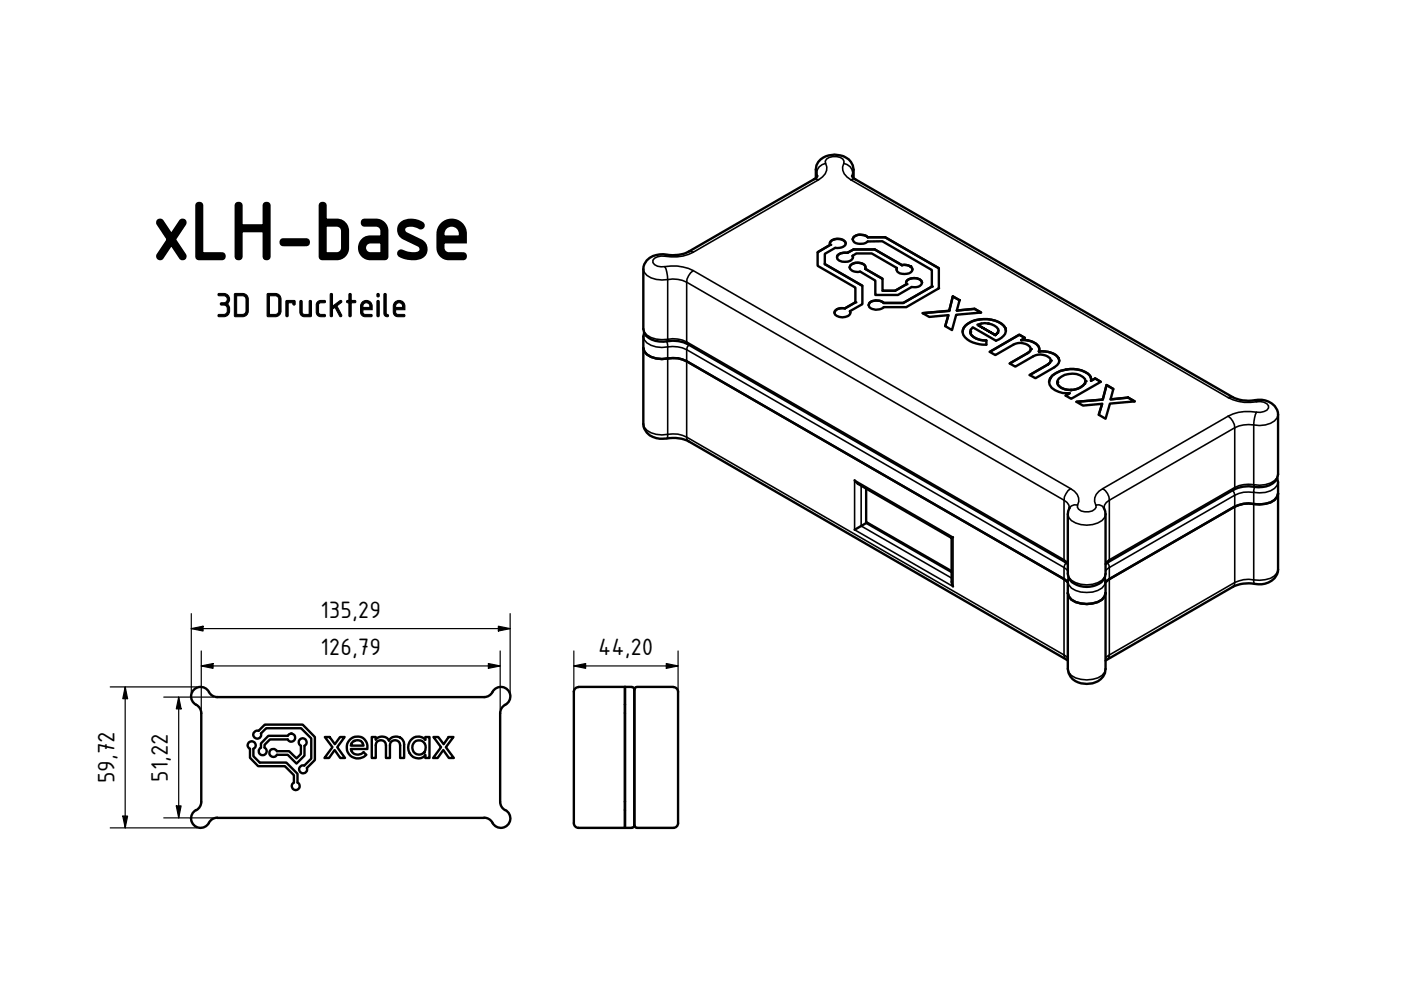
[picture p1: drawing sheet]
<svg xmlns="http://www.w3.org/2000/svg" width="297mm" height="210mm" viewBox="0 0 297 210" stroke-linecap="round" stroke-linejoin="round" font-family="sans-serif">
<defs><g id="words">
<text font-size="18.4" x="32.2" y="54.9">xLH-base</text>
<text font-size="7.7" x="45.7" y="67.2">3D Druckteile</text>
<g font-size="5.4">
<text x="68" y="131">135,29</text>
<text x="68" y="138.9">126,79</text>
<text x="126.8" y="138.9">44,20</text>
<text x="24.3" y="166.1" transform="rotate(-90 24.3 166.1)">59,72</text>
<text x="35.6" y="165.7" transform="rotate(-90 35.6 165.7)">51,22</text>
</g>
</g></defs>
<!-- layer: Sichtbar (ISO) -->
<g fill="none" stroke="#000" stroke-width=".51">
<path d="M173 37.7v-1.7a3.3 3.3 0 0 1 2.7-3.1 4 4 0 0 1 5.3 4.8M173.3 37.3l-.7 .7-26.6 15.4a8 8 0 0 1-5.4 .5 3.7 3.7 0 0 0-4.2 3.2v12.6a3.3 3.3 0 0 0 3.4 2.7h.8a8 8 0 0 1 5.2 .6l80 46.1 .6 .5M180.6 37.3l.8 .7 80 46.2a8 8 0 0 0 5.4 .6 3.7 3.7 0 0 1 4.2 3.1v12.7a3.3 3.3 0 0 1-3.4 2.7h-.9a8 8 0 0 0-5.1 .5l-27.2 15.8M174.9 56l7.9 4.6v3.9l-2.6 1.5M174.9 56l7.9 4.6M175.9 51.6a1.89 1.89 0 0 1 1.7-1 1.89 1.89 0 0 1 1.7 1M176 51.9l-2.6 1.6v2.9l8 4.6v3.1l-2.2 1.3M176 51.9a.71 .71 0 0 1 .4-1 1.98 1.98 0 0 1 2.9 .7 1.89 1.89 0 0 1-2.2 .9l-2.2 1.3v2.2M176 51.9l-2.6 1.6M179.7 53.6h-.5a2.23 2.23 0 0 0-1.7 .6v.3a1.37 1.37 0 0 0 1.7 1 1.42 1.42 0 0 0 1.6-1v-.3M179.7 53.6l1.3-.7h4.5l5.7 3.3M179.7 53.6a1.68 1.68 0 0 0-2.2 .9"/>
<path d="M180.1 56.7a2.01 2.01 0 0 1 2.9-.7l.5 .7M180.8 54.2l.8-.5h3.2l5.4 3.1M180.8 54.2v.3M183.4 57a.72 .72 0 0 0-.4-1 2 2 0 0 0-2.9 .7 1.81 1.81 0 0 0 2.3 .9l3.2 1.9v3h4.8l2.9-1.7 .4 .1a1.54 1.54 0 0 0 1.8-1 2.05 2.05 0 0 0-3.2-.4l-.2 .5 .1 .3M183.4 57l3.7 2.1v2.6h2.7l2.4-1.4M183.4 57l3.7 2.1M184 50.3h3.7l11.4 6.6v4.2l-6.9 4h-4.8l-.2 .2a2.54 2.54 0 0 1-2.9-.2 .92 .92 0 0 1 .1-1 .92 .92 0 0 1 .9-.3 2.58 2.58 0 0 1 1.9 .3l.2 .1M184 50.3l-.2-.2a2.56 2.56 0 0 0-2.8 .2 .94 .94 0 0 0 0 1 .94 .94 0 0 0 .9 .4 2.1 2.1 0 0 0 1.9-.4l.2-.1h3.1l10.5 6v3.6l-6.1 3.4h-4.1M184 50.3h3.7l11.4 6.6M184 50.3a2.34 2.34 0 0 0-3 0l-.2 .4M190.2 56.8l-.1 .4M191.2 56.2h1l.8 .2"/>
<path d="M191.2 56.2h.1M192.1 59.9l.1-.3a2.19 2.19 0 0 1 3.2-.1l.1 .4M193 56.4a.79 .79 0 0 1 .5 .9 .79 .79 0 0 1-.8 .7l-.5 .1a1.69 1.69 0 0 1-2.1-.9l.1-.4M193 56.4l.5 .7M136.4 73.8a2.89 2.89 0 0 0 2.7 2.2l1.2 .1a8.5 8.5 0 0 1 5.3 .5l80 46.2 .8 .7M136.6 70.5l-.2 .8v18.6a3.6 3.6 0 0 0 4.2 3.1 8.7 8.7 0 0 1 5.4 .6l80.4 46.5M179.2 65.4l-.5-.1a1.59 1.59 0 0 0-1.8 1 1.72 1.72 0 0 0 2.3 .9 1.08 1.08 0 0 0 1.1-.9l-.1-.3M179.2 65.4a1.68 1.68 0 0 0-2.3 .9M180.2 66l.1 .3M181.4 64.1l-2.2 1.3M187.4 64.2l-.2-.1a2.49 2.49 0 0 0-2.8 .1l-.3 .5M192.2 60.3l-2.4 1.4h-2.7"/>
<path d="M195.6 66.4l5.7-.5 .7-3.1 1.5 .8-.6 2.2 3.7-.3 1.4 .8-5.3 .4-.9 3.3-1.4-.9 .7-2.3-4.1 .4zM197.6 60.8l-6.1 3.4h-4.1M199.1 61.1h.1M201.1 66.8l-.7 2.3M201.3 65.9l-5.7 .5M203.5 63.7l-1.5-.9-.7 3.1M204.7 69a6.6 6.6 0 0 1 8.2 .1 1.82 1.82 0 0 1-1 2.8l-.7 .3-5-2.8-.4 .5a1.43 1.43 0 0 0 1.1 1.9l.9 .3 1.3 .1v.9a5.6 5.6 0 0 1-4.8-2.1 1.69 1.69 0 0 1 .4-2zM205.7 70.4a2.73 2.73 0 0 0 2.7 1.8h.7M206.6 65.5l1.4 .8M206.6 65.5l-3.7 .3M207.2 68.8a3.9 3.9 0 0 1 4.4 1l-.1 .7-.5 .5 .5-.5 .2-.4M207.2 68.8l3.8 2.2z"/>
<path d="M213.3 70.1a3.3 3.3 0 0 0-3.1-2.3 5.9 5.9 0 0 0-5.9 1.7l-.2 .8M216.5 72.1l.8-.5-1.2-.6-6.3 3.6 1.2 .7 3.8-2.2a3 3 0 0 1 3.6 .4l.2 .5-.2 .4-.5 .5M216.5 72.1a3.7 3.7 0 0 1 3.8 1.7v.7M216.5 72.1a4.4 4.4 0 0 1 3.7 1.3l.2 .7M217.3 71.6l-1.2-.6-6.3 3.6M217.9 74.9l-3.8 2.2 1.2 .6 3.8-2.2a3.1 3.1 0 0 1 3.5 .5l.2 .4-.2 .5-.5 .4M217.9 74.9l-3.8 2.2M218.6 74l-.2 .5-.5 .4M220.3 74.5h.1M220.3 74.5a4.4 4.4 0 0 1 4.2 1.5M222.1 77.3l-3.8 2.2M222.8 76.5l-.2 .4-.5 .4"/>
<path d="M224.5 76a1.43 1.43 0 0 1-.9 1.9l-4.1 2.3-1.2-.7 3.8-2.2M224.5 76l.1 .5M222.6 80.3a5.9 5.9 0 0 1 5.9-2 3.1 3.1 0 0 1 2.9 2l-.1 .4M222.6 80.3a1.78 1.78 0 0 0 1.1 2.4 4.9 4.9 0 0 0 3.1 .7M222.6 80.3a5.8 5.8 0 0 1 5.9-1.9 2.86 2.86 0 0 1 2.9 2M222.6 80.3l-.2 .7M224.2 81a2.14 2.14 0 0 0 2.2 1.6l.6 .1M226.8 83.4l-.9 .5M228.2 85.2l5.6-.5 .8-3.1 1.5 .9-.6 2.2 3.7-.4 1.4 .8-5.3 .5-.9 3.2-1.4-.9 .7-2.3-4.1 .4zM230 81.3a3.9 3.9 0 0 1-3 1.4M230 81.3l.2-.5a2.47 2.47 0 0 0-2.8-1.6 3.5 3.5 0 0 0-3.2 1.5 1.45 1.45 0 0 0 1.1 1.7l1.7 .3M230.2 80.8l-.2 .5"/>
<path d="M231.3 80.7l.9-.5 1.2 .8-6.3 3.6-1.2-.7 .9-.5M231.3 80.7l.9-.5 1.2 .8M233.7 85.6l-.7 2.3M236.1 82.5l-1.5-.9-.8 3.1-5.6 .5M239.2 84.3l1.4 .8M239.2 84.3l-3.7 .4M181.2 101.8l.7 .8 19.9 11.5v9.3l.3 .9M183.6 103.6l.1 7.3 18.1 10.4M183.7 110.9l-2.5 1.4M202.1 113.9l-.3 .2M226.7 107.7l-.3 1.3v12.7a2.96 2.96 0 0 0 2.6 2.6 4.9 4.9 0 0 0 5-1.4l.4-1.2v-12.7l-.3-1.3M270.8 101.4l.2 .8v18.5a3.8 3.8 0 0 1-5 3.1 7.3 7.3 0 0 0-4.6 .6l-27 15.7"/>
<path d="M271 104.7a2.8 2.8 0 0 1-2.7 2.1l-1.3 .1a8.7 8.7 0 0 0-4.3 .2l-.9 .3-26.6 15.4-.8 .7M226.4 125.7a2.78 2.78 0 0 0 2.8 2.2 6.1 6.1 0 0 0 4.4-.8l.6-.6 .2-.8M226.6 122.5l-.2 .8v18.5a3.6 3.6 0 0 0 4 3.2 3.6 3.6 0 0 0 4-3.2v-18.5l-.2-.8M41.6 149.4a2.01 2.01 0 0 1 1.1 1.8M42.7 151.2v18.8a2.01 2.01 0 0 1-1.1 1.8M52.7 157.4a.85 .85 0 0 1 1.3 .1 .85 .85 0 0 1-.3 1.3v1.5l1.4 1.4h5.6l2.4 2.4v1.8a.85 .85 0 0 1 .3 1.3 .85 .85 0 0 1-1.4 0 .85 .85 0 0 1 .3-1.3v-1.5l-1.9-2h-5.7l-1.7-1.7v-1.9l-.2-.2a.83 .83 0 0 1-.1-1.2zM53.9 155.3l.5-.4 .4 .1 1.3-1.4h8.1l2.6 2.7v4.8l-1.7 1.7a.84 .84 0 0 1-.7 1.2 .84 .84 0 0 1-1-.9 .84 .84 0 0 1 1.1-.8l1.5-1.5v-4.2l-2.2-2.2h-7.4l-1.1 1.1a.84 .84 0 0 1-.9 1.1 .84 .84 0 0 1-.5-1.3zM56.9 156h4.1a.83 .83 0 0 1 1.3-.3 .83 .83 0 0 1 0 1.3 .83 .83 0 0 1-1.3-.2h-3.8l-1.1 1.1v.6a.85 .85 0 0 1 .3 1.3 .85 .85 0 0 1-1.4 0 .85 .85 0 0 1 .3-1.3v-.9zM57.4 159a.84 .84 0 0 1 1.3 .3h2.6l1.6 1.5 .9-.9v-1.8a.85 .85 0 0 1-.3-1.3 .85 .85 0 0 1 1.3 0 .85 .85 0 0 1-.2 1.3v2.1l-1.7 1.7-1.9-1.9h-2.3a.86 .86 0 0 1-1.3 .3 .86 .86 0 0 1 0-1.3zM68.9 156.3h1l1.1 1.5 1.1-1.5h1l-1.6 2.1 1.7 2.3h-1.1l-1.1-1.7-1.2 1.7h-1l1.7-2.3zM74.4 156.6a2.14 2.14 0 0 1 2.5-.1 2.14 2.14 0 0 1 1 2.3h-3.5a1.57 1.57 0 0 0 2.7 .7l.5 .5a2.36 2.36 0 0 1-3.4 .1 2.36 2.36 0 0 1 .2-3.5zM74.7 157.4a1.37 1.37 0 0 1 1.4-.4 1.37 1.37 0 0 1 1 1.1h-2.7z"/>
<path d="M78.8 156.3h.9v.5a1.75 1.75 0 0 1 2.8 .1 1.76 1.76 0 0 1 1.9-.7 1.76 1.76 0 0 1 1.3 1.6v2.9h-.9v-2.7a1.08 1.08 0 0 0-1-1 1.08 1.08 0 0 0-1.1 1v2.7h-.9v-2.7a1.08 1.08 0 0 0-1-1 1.08 1.08 0 0 0-1.1 1v2.7h-.9zM82.5 156.9h.1M87.4 156.6a1.97 1.97 0 0 1 2.8 .3v-.6h.9v4.4h-.9v-.6a2.13 2.13 0 0 1-2.7 .3 2.13 2.13 0 0 1-.9-2.5l.2-.6zM87.9 157.3a1.46 1.46 0 0 1 2 .2 1.46 1.46 0 0 1-.2 2.1 1.46 1.46 0 0 1-2-.2 1.71 1.71 0 0 1 .2-2.1zM91.9 156.3h1l1.2 1.5 1-1.5h1l-1.6 2.1 1.7 2.3h-1l-1.2-1.7-1.2 1.7h-1l1.7-2.3zM102.6 147.8a2.33 2.33 0 0 0 2.1-1.5 2.05 2.05 0 0 1 3.2 .4 2.05 2.05 0 0 1-1.2 3 2.01 2.01 0 0 0-.7 1.5M102.7 147.8h-56.6a2.33 2.33 0 0 1-2.1-1.5 2.01 2.01 0 0 0-3.1 .1 2.01 2.01 0 0 0 .7 3M106 151.2v18.8a2.01 2.01 0 0 0 1.1 1.8M132.5 145.6v29.9h1.5M134.5 146.1v28.9M142.7 145.6l-7.7 .1-.4 .2-.1 .3-.1-.3-.4-.3-11.3 .1a1 1 0 0 0-1 1v27.8M142.8 145.7a1 1 0 0 1 1 1v27.8"/>
<path d="M41.6 171.7a2.04 2.04 0 0 0-.3 3.4 2.04 2.04 0 0 0 3.3-1 2.01 2.01 0 0 1 1.5-.7M46.1 173.4h56.6M107.1 171.7a2.04 2.04 0 0 1 .3 3.4 2.04 2.04 0 0 1-3.2-1 2.01 2.01 0 0 0-1.6-.7M132.5 171.8v3.7h-9.8a.99 .99 0 0 1-1-1M134.5 175l-.2 .4-.3 .1M134.5 175l.1 .2 .4 .3M135 175.5h7.7M143.8 174.5a.99 .99 0 0 1-1 1"/>
</g>
<!-- layer: Sichtbar schmal (ISO) -->
<g fill="none" stroke="#000" stroke-width=".34">
<path d="M173 36l.3 1.3M173.6 38.1l-26.6 15.4M175 34.6a2.27 2.27 0 0 1-.6 2.9l-.8 .6-.6-.2-.4 .1M178.9 34.6a2.35 2.35 0 0 1 1.9 3M178.9 34.6v-.4a2.04 2.04 0 0 0-2.3-1l-.8 .2-.5 .3-.3 .5v.4a2.35 2.35 0 0 0-1.9 3M178.9 34.6a2.27 2.27 0 0 0 .7 2.9l.8 .6M180.4 38.1l80 46.2M181 36l-.4 1.3M181.4 38l-.5-.1-.5 .2M141 54.3a2.54 2.54 0 0 0-2.6 .9 1.42 1.42 0 0 0 1.8 1.4l.8-.1 .4 1.3 .2 1.5a5.2 5.2 0 0 1-5-1.5l-.2-.7M141 56.5a9.5 9.5 0 0 1 6 .9 3.3 3.3 0 0 0-1.4 2.4 6.3 6.3 0 0 0-4-.5v12.6l-.2 .5M146 53.4l.4-.1 .6 .2"/>
<path d="M147 53.5a9 9 0 0 1-6 .8l.4-.3M147 57.4l80 46.2M136.4 71.3a2.89 2.89 0 0 0 2.7 2.2l1.2 .2 1.3-.2v18.6a6 6 0 0 1 4 .6l.1 .5 .3 .4M136.4 69.7a2.92 2.92 0 0 0 2.7 2.2l1.2 .1a9.4 9.4 0 0 1 4.4 .1l.9 .4M141.4 72.4l.2 1.1a6.7 6.7 0 0 1 4 .6M145.6 72.5l.2 .5M145.6 74.1v18.6l80 46.2M145.6 74.1l80 46.2v18.6M145.6 72.5v-12.7l80 46.3M145.6 72.5l80 46.2M146 73.1l-.3 .5-.1 .5M231.2 79.9h.1"/>
<path d="M136.4 89.9a2.89 2.89 0 0 0 2.7 2.2l1.2 .1 1.3-.1v.5l-.2 .4M260.4 88.2a3.3 3.3 0 0 1 1.4 2.5M260.4 88.2a9 9 0 0 1 6-.8l-.4 1.3-.2 1.4a6.7 6.7 0 0 0-4 .6M260.4 88.2l-26.6 15.4M261.4 84.2l-.5-.1-.5 .2a9.3 9.3 0 0 0 6 .9M261.8 90.7l-26.6 15.4v12.6M261.8 90.7v12.6l-26.6 15.4M266 84.9l.4 .3a2.34 2.34 0 0 1 2.5 .8v.5a2.44 2.44 0 0 1-2.5 .9M271 87.9a2.89 2.89 0 0 1-2.7 2.2l-1.3 .1-1.2-.1v12.7a6.7 6.7 0 0 0-4 .5l-.2 .5M181.2 101.8l20.9 12.1v10.4l-20.9-12zM182.6 103v8.5l19.2 11.1M183.6 110.6l18.2 10.4"/>
<path d="M225.6 106.1l.6 .4 .4 .6 .1 .6M225.6 118.7l.8 .7M225.6 118.7l.2 .4M225.6 106.1v12.6M226 119.3l-.4 1 .8 .7M226.4 109a2.89 2.89 0 0 0 2.8 2.2 5.2 5.2 0 0 0 5-1.5l.2-.7M227 103.6a3.3 3.3 0 0 0-1.4 2.5M227 103.6a2.6 2.6 0 0 1 1.5 3.5l-.7-.1-.7 .3-.4 .5M228.5 107.1l-.1 .4a2.46 2.46 0 0 0 4 0l-.1-.4 .7-.1 .7 .3 .4 .5M232.3 107.1a2.5 2.5 0 0 1 1.5-3.5 2.95 2.95 0 0 1 1.4 2.5l-.6 .4-.4 .6-.1 .6M234.8 119.3l.3 .5 .1 .5M235.2 118.7l-.2 .4"/>
<path d="M235.2 118.7l-.8 .7M261.3 103.9l.5 1.1a6 6 0 0 1 4-.6v18.6a6.1 6.1 0 0 0 4.4-.9l.6-.7 .2-.7M271 102.2a2.89 2.89 0 0 1-2.7 2.2h-2.5l.2-1.2M271 100.6a2.89 2.89 0 0 1-2.7 2.2l-1.3 .1-1.2-.1 .1 .4M225.6 138.9l.1 .5 .3 .4M225.6 138.9l.8 .6M226.4 123.3a2.89 2.89 0 0 0 2.8 2.2 5.8 5.8 0 0 0 4.4-.8l.6-.7 .2-.7M226.4 121.7a2.89 2.89 0 0 0 2.8 2.2 5.2 5.2 0 0 0 5-1.5l.2-.7M234.4 139.5l.8-.6-.1 .5-.3 .4M235.2 120.3l-.8 .7M235.2 120.3v18.6l26.6-15.4M235.2 120.3l26.6-15.3v18.5"/>
<path d="M261.8 123.5l-.1 .6-.3 .3M261.8 123.5a6.3 6.3 0 0 1 4-.5l.2 .8M226.4 141.8a2.78 2.78 0 0 0 2.8 2.2 6.1 6.1 0 0 0 4.4-.8l.6-.6 .2-.8"/>
</g>
<!-- layer: Sichtbar (ISO) -->
<g fill="#000">
<circle cx="176" cy="51.9" r=".25"/>
<circle cx="183.4" cy="57" r=".25"/>
<circle cx="193" cy="56.4" r=".25"/>
<circle cx="181.4" cy="64.1" r=".25"/>
<circle cx="192.2" cy="60.3" r=".25"/>
<circle cx="197.6" cy="60.8" r=".25"/>
<circle cx="202.9" cy="65.8" r=".25"/>
<circle cx="205.7" cy="70.4" r=".25"/>
<circle cx="209.5" cy="68.6" r=".25"/>
<circle cx="216.5" cy="72.1" r=".25"/>
<circle cx="218.6" cy="74" r=".25"/>
<circle cx="220.3" cy="74.5" r=".25"/>
<circle cx="222.8" cy="76.5" r=".25"/>
<circle cx="224.2" cy="81" r=".25"/>
<circle cx="227" cy="82.7" r=".25"/>
<circle cx="230.2" cy="80.8" r=".25"/>
<circle cx="61.7" cy="155.5" r=".25"/>
<circle cx="75" cy="157.1" r=".25"/>
<circle cx="89.9" cy="159.6" r=".25"/>
</g>
<!-- layer: Sichtbar schmal (ISO) -->
<g fill="#000">
<circle cx="207.6" cy="67.7" r=".17"/>
<circle cx="207.8" cy="72.1" r=".17"/>
<circle cx="211.5" cy="70.5" r=".17"/>
<circle cx="213.1" cy="69.6" r=".17"/>
<circle cx="217.8" cy="72.2" r=".17"/>
<circle cx="217.9" cy="74.9" r=".17"/>
<circle cx="222.1" cy="77.3" r=".17"/>
<circle cx="226" cy="78.4" r=".17"/>
<circle cx="222.6" cy="80.3" r=".17"/>
<circle cx="230" cy="81.3" r=".17"/>
</g>
<g fill="none" stroke="#000" stroke-width=".25">
<path d="M40.6 133.3l2.5-.5v1zM40.6 133.3h67.6M40.6 130.1v16.8M42.7 138v12.4M105.7 132.8l2.5 .5-2.5 .5zM106 138v12.4M108.2 130.1v16.8M121.7 138v12.4M143.8 138v12.4M23.4 145.6h18.3M26.5 145.6l.6 2.5h-1.1zM26.5 145.6v29.9"/>
<path d="M34.7 147.8h10.6M37.9 147.8l.5 2.5h-1zM37.9 147.8v25.6M42.7 141.2l2.5-.5v1zM42.7 141.2h63.3M103.5 140.7l2.5 .5-2.5 .5zM121.7 141.2l2.5-.5v1zM121.7 141.2h22.1M141.3 140.7l2.5 .5-2.5 .5zM23.4 175.5h18.3M26 173h1.1l-.6 2.5zM34.7 173.4h10.6"/>
<path d="M37.4 170.9h1l-.5 2.5z"/>
</g>
<path d="M40.6 133.3l2.5-.5v1zM105.7 132.8l2.5 .5-2.5 .5zM26.5 145.6l.6 2.5h-1.1zM37.9 147.8l.5 2.5h-1zM42.7 141.2l2.5-.5v1zM103.5 140.7l2.5 .5-2.5 .5zM121.7 141.2l2.5-.5v1zM141.3 140.7l2.5 .5-2.5 .5zM26 173h1.1l-.6 2.5zM37.4 170.9h1l-.5 2.5z" fill="#000"/>
<use href="#words"/>
</svg>
